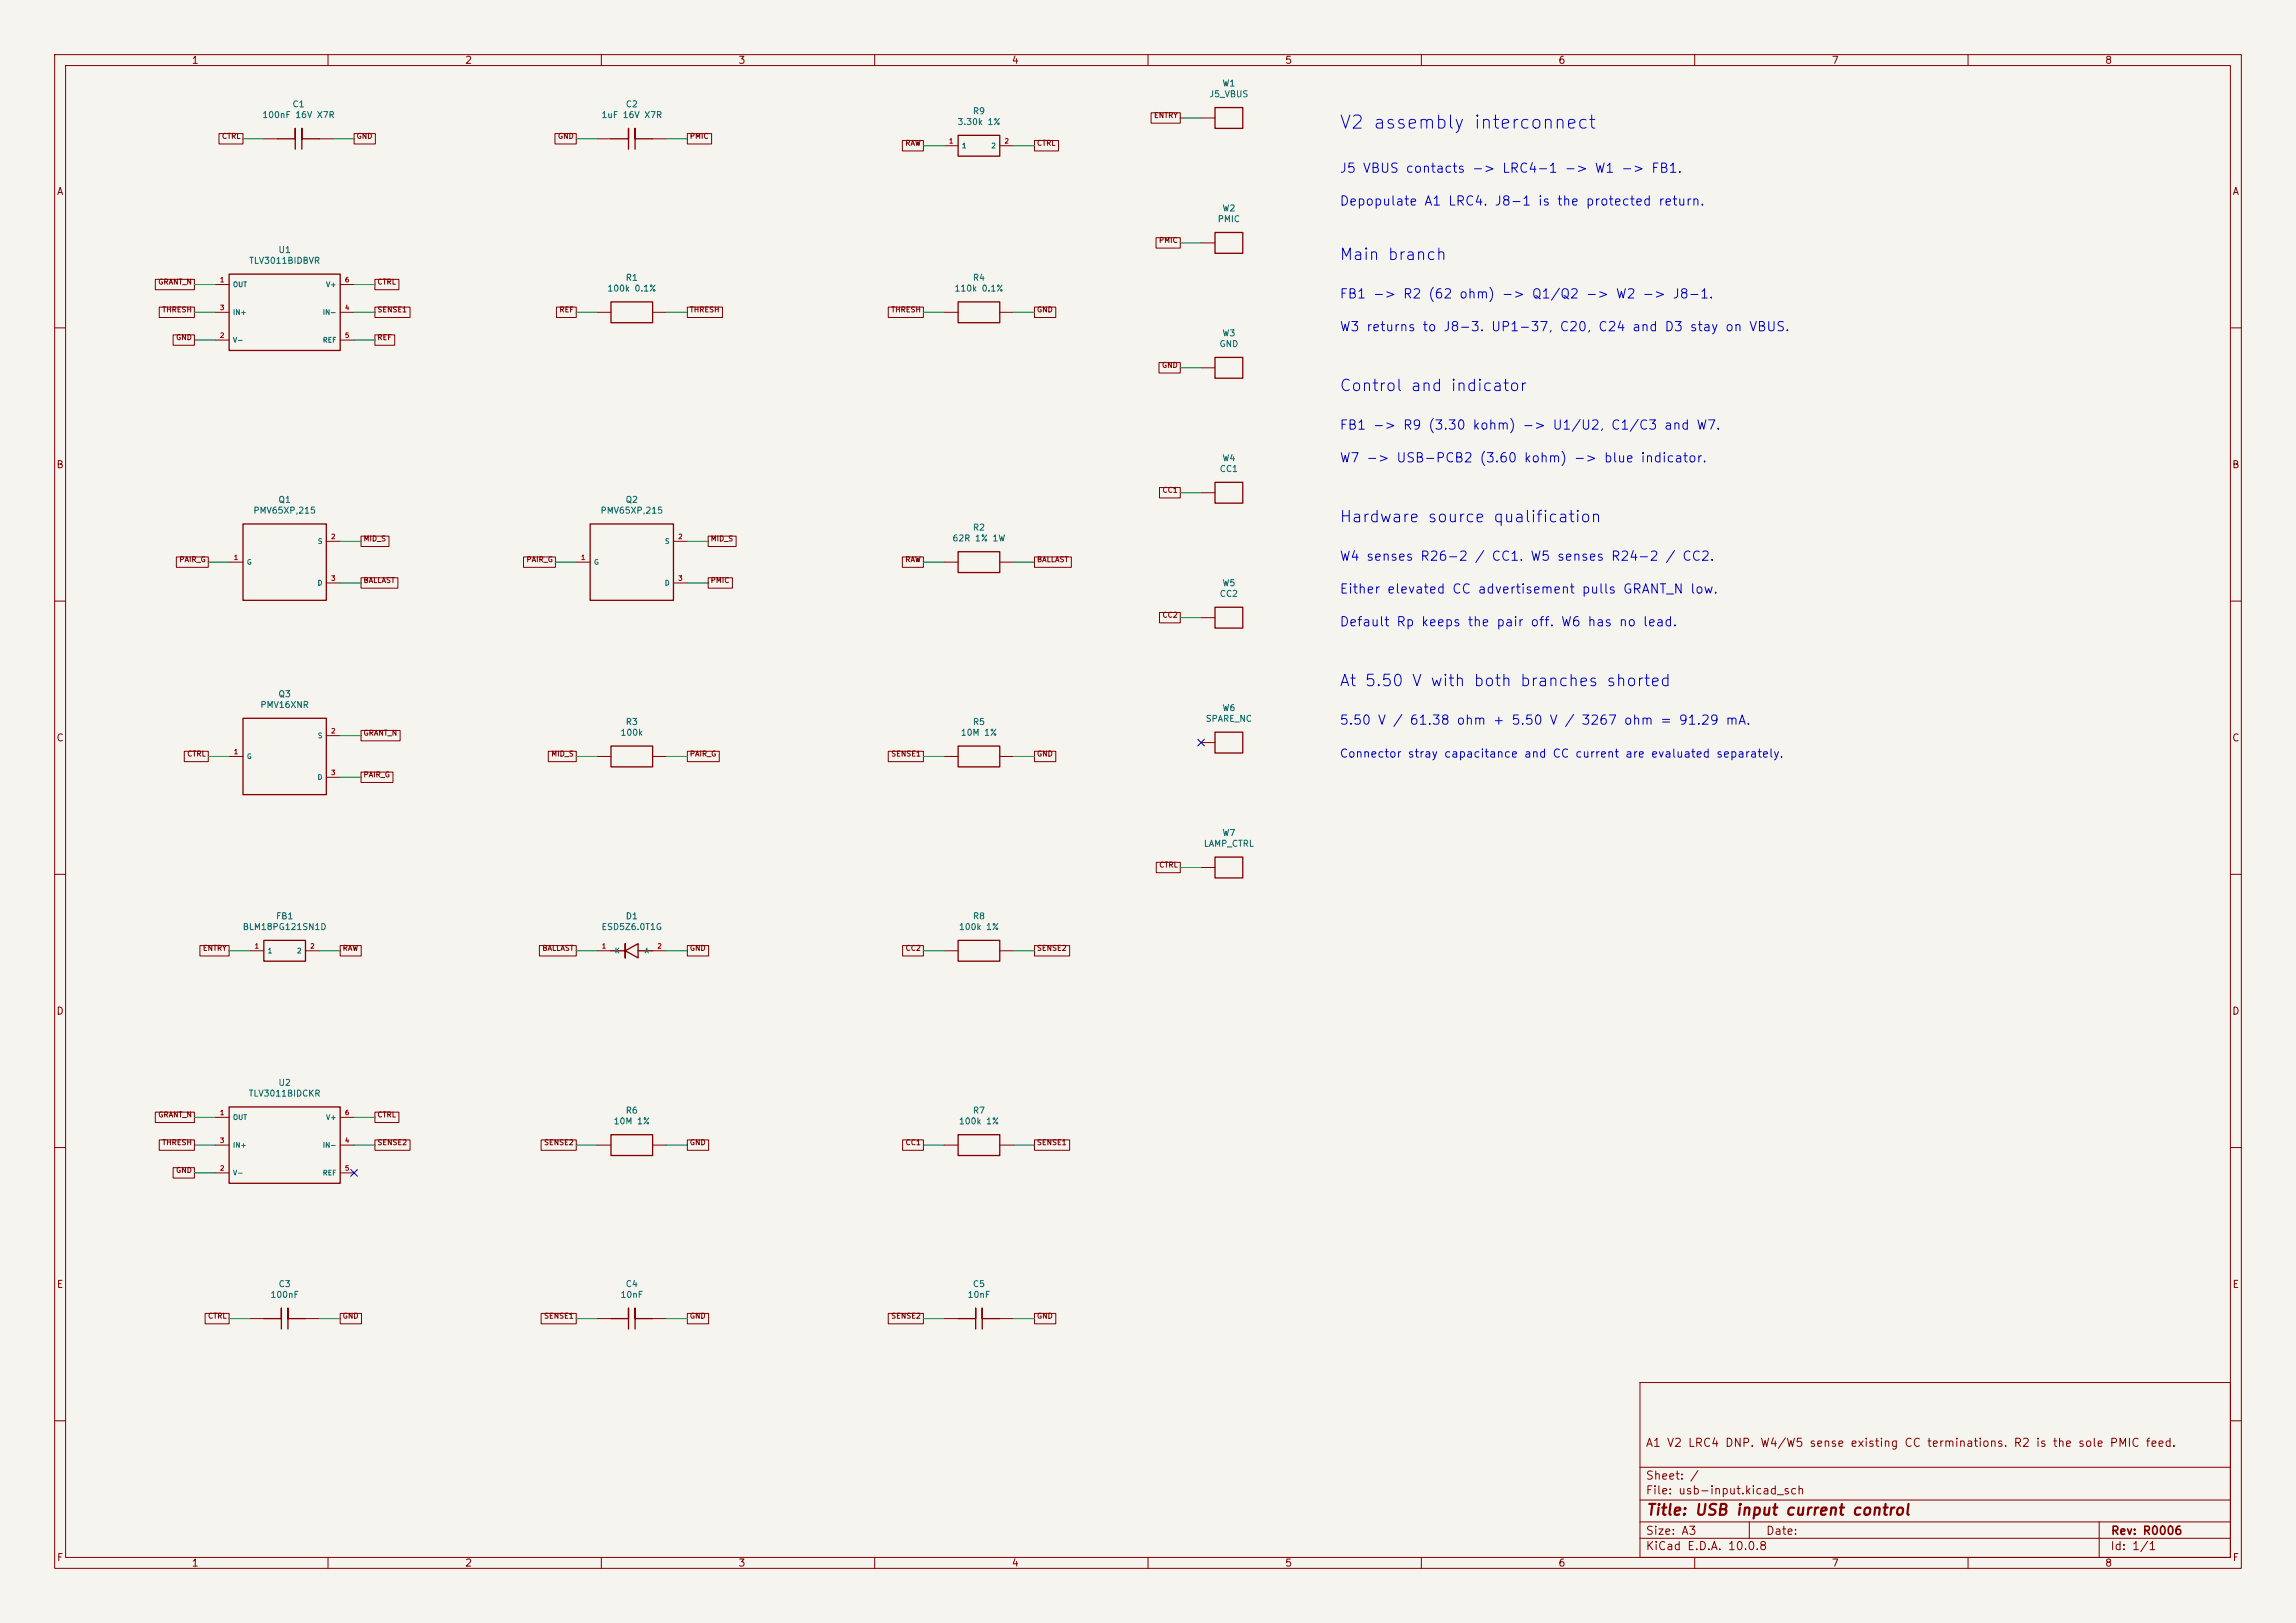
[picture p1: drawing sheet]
<svg xmlns="http://www.w3.org/2000/svg" width="420mm" height="297mm" viewBox="0 0 420 297" stroke-linecap="round" stroke-linejoin="round" font-family="sans-serif">
<defs><g id="words">
<text font-size="2.4" fill="#0000c2" x="244.9" y="24.2">V2 assembly interconnect</text>
<g font-size="2.1" fill="#0000c2">
<text x="244.9" y="48.1">Main branch</text>
<text x="244.9" y="72.1">Control and indicator</text>
<text x="244.9" y="96.1">Hardware source qualification</text>
<text x="244.9" y="126.1">At 5.50 V with both branches shorted</text>
</g>
<text font-size="2" fill="#840000" x="301" y="277.8">Title: USB input current control</text>
<g font-size="1.7" fill="#0000c2">
<text x="244.9" y="32">J5 VBUS contacts -&gt; LRC4-1 -&gt; W1 -&gt; FB1.</text>
<text x="244.9" y="38">Depopulate A1 LRC4. J8-1 is the protected return.</text>
<text x="244.9" y="55">FB1 -&gt; R2 (62 ohm) -&gt; Q1/Q2 -&gt; W2 -&gt; J8-1.</text>
<text x="244.9" y="61">W3 returns to J8-3. UP1-37, C20, C24 and D3 stay on VBUS.</text>
<text x="244.9" y="79">FB1 -&gt; R9 (3.30 kohm) -&gt; U1/U2, C1/C3 and W7.</text>
<text x="244.9" y="85">W7 -&gt; USB-PCB2 (3.60 kohm) -&gt; blue indicator.</text>
<text x="244.9" y="103">W4 senses R26-2 / CC1. W5 senses R24-2 / CC2.</text>
<text x="244.9" y="109">Either elevated CC advertisement pulls GRANT_N low.</text>
<text x="244.9" y="115">Default Rp keeps the pair off. W6 has no lead.</text>
<text x="244.9" y="133">5.50 V / 61.38 ohm + 5.50 V / 3267 ohm = 91.29 mA.</text>
</g>
<text font-size="1.5" fill="#0000c2" x="245" y="139">Connector stray capacitance and CC current are evaluated separately.</text>
<g font-size="1.5" fill="#840000">
<text x="300.9" y="265.1">A1 V2 LRC4 DNP. W4/W5 sense existing CC terminations. R2 is the sole PMIC feed.</text>
<text x="300.9" y="273.8">File: usb-input.kicad_sch</text>
<text x="300.9" y="271.1">Sheet: /</text>
<text x="300.9" y="281.2">Size: A3</text>
<text x="322.9" y="281.2">Date:</text>
<text x="386" y="281.2">Rev: R0006</text>
<text x="300.9" y="284">KiCad E.D.A. 10.0.8</text>
<text x="385.9" y="284">Id: 1/1</text>
</g>
<g font-size="1.3" fill="#840000">
<text x="35" y="12">1</text>
<text x="85" y="12">2</text>
<text x="135" y="12">3</text>
<text x="185" y="12">4</text>
<text x="235" y="12">5</text>
<text x="285" y="12">6</text>
<text x="335" y="12">7</text>
<text x="385" y="12">8</text>
<text x="10.3" y="36">A</text>
<text x="408.3" y="36">A</text>
<text x="10.2" y="86">B</text>
<text x="408.2" y="86">B</text>
<text x="10.2" y="136">C</text>
<text x="408.2" y="136">C</text>
<text x="10.2" y="186">D</text>
<text x="408.2" y="186">D</text>
<text x="10.3" y="236">E</text>
<text x="408.3" y="236">E</text>
<text x="10.3" y="286">F</text>
<text x="35" y="287">1</text>
<text x="85" y="287">2</text>
<text x="135" y="287">3</text>
<text x="185" y="287">4</text>
<text x="235" y="287">5</text>
<text x="285" y="287">6</text>
<text x="335" y="287">7</text>
<text x="385" y="287">8</text>
<text x="408.3" y="286">F</text>
</g>
<g font-size="1.1" fill="#006464">
<text x="223.5" y="16.1">W1</text>
<text x="47.9" y="21.9">100nF 16V X7R</text>
<text x="53.4" y="19.9">C1</text>
<text x="109.9" y="21.9">1uF 16V X7R</text>
<text x="114.4" y="19.9">C2</text>
<text x="175" y="23.1">3.30k 1%</text>
<text x="177.9" y="21.2">R9</text>
<text x="221.1" y="18.1">J5_VBUS</text>
<text x="222.7" y="40.9">PMIC</text>
<text x="223.5" y="38.9">W2</text>
<text x="50.8" y="46.6">U1</text>
<text x="45.5" y="48.5">TLV3011BIDBVR</text>
<text x="111" y="53.6">100k 0.1%</text>
<text x="114.4" y="51.6">R1</text>
<text x="174.5" y="53.6">110k 0.1%</text>
<text x="177.9" y="51.6">R4</text>
<text x="223" y="63.8">GND</text>
<text x="223.5" y="61.8">W3</text>
<text x="223" y="86.6">CC1</text>
<text x="223.5" y="84.7">W4</text>
<text x="46.3" y="94.3">PMV65XP,215</text>
<text x="50.8" y="92.3">Q1</text>
<text x="109.8" y="94.3">PMV65XP,215</text>
<text x="114.3" y="92.3">Q2</text>
<text x="174.1" y="99.3">62R 1% 1W</text>
<text x="177.9" y="97.4">R2</text>
<text x="223.5" y="107.5">W5</text>
<text x="223" y="109.5">CC2</text>
<text x="47.5" y="129.8">PMV16XNR</text>
<text x="50.8" y="127.8">Q3</text>
<text x="223.5" y="130.4">W6</text>
<text x="113.4" y="134.9">100k</text>
<text x="114.4" y="132.9">R3</text>
<text x="175.7" y="134.9">10M 1%</text>
<text x="177.9" y="132.9">R5</text>
<text x="220.5" y="132.4">SPARE_NC</text>
<text x="220.1" y="155.2">LAMP_CTRL</text>
<text x="223.5" y="153.2">W7</text>
<text x="44.3" y="170.5">BLM18PG121SN1D</text>
<text x="50.4" y="168.5">FB1</text>
<text x="109.9" y="170.5">ESD5Z6.0T1G</text>
<text x="114.4" y="168.5">D1</text>
<text x="175.3" y="170.5">100k 1%</text>
<text x="177.9" y="168.5">R8</text>
<text x="45.4" y="200.9">TLV3011BIDCKR</text>
<text x="50.8" y="199">U2</text>
<text x="112.2" y="206">10M 1%</text>
<text x="114.4" y="204">R6</text>
<text x="175.3" y="206">100k 1%</text>
<text x="177.9" y="204">R7</text>
<text x="49.4" y="237.8">100nF</text>
<text x="50.9" y="235.8">C3</text>
<text x="113.4" y="237.8">10nF</text>
<text x="114.4" y="235.8">C4</text>
<text x="176.9" y="237.8">10nF</text>
<text x="177.9" y="235.8">C5</text>
</g>
<g font-size="1" fill="#840000">
<text x="211" y="21.8">ENTRY</text>
<text x="40.5" y="25.6">CTRL</text>
<text x="65.1" y="25.6">GND</text>
<text x="102" y="25.6">GND</text>
<text x="126.1" y="25.6">PMIC</text>
<text x="165.5" y="26.9">RAW</text>
<text x="189.6" y="26.9">CTRL</text>
<text x="211.9" y="44.7">PMIC</text>
<text x="28.9" y="52.3">GRANT_N</text>
<text x="68.9" y="52.3">CTRL</text>
<text x="29.6" y="57.4">THRESH</text>
<text x="68.9" y="57.4">SENSE1</text>
<text x="102.2" y="57.4">REF</text>
<text x="126.1" y="57.4">THRESH</text>
<text x="162.9" y="57.4">THRESH</text>
<text x="189.6" y="57.4">GND</text>
<text x="32.1" y="62.5">GND</text>
<text x="68.9" y="62.5">REF</text>
<text x="212.5" y="67.5">GND</text>
<text x="212.5" y="90.4">CC1</text>
<text x="66.4" y="99.3">MID_S</text>
<text x="129.9" y="99.3">MID_S</text>
<text x="32.7" y="103.1">PAIR_G</text>
<text x="66.4" y="106.9">BALLAST</text>
<text x="96.2" y="103.1">PAIR_G</text>
<text x="129.9" y="106.9">PMIC</text>
<text x="165.5" y="103.1">RAW</text>
<text x="189.6" y="103.1">BALLAST</text>
<text x="212.5" y="113.3">CC2</text>
<text x="66.4" y="134.9">GRANT_N</text>
<text x="34.2" y="138.7">CTRL</text>
<text x="66.4" y="142.5">PAIR_G</text>
<text x="100.7" y="138.7">MID_S</text>
<text x="126.1" y="138.7">PAIR_G</text>
<text x="162.9" y="138.7">SENSE1</text>
<text x="189.6" y="138.7">GND</text>
<text x="212" y="159">CTRL</text>
<text x="37" y="174.2">ENTRY</text>
<text x="62.6" y="174.2">RAW</text>
<text x="99.1" y="174.2">BALLAST</text>
<text x="126.1" y="174.2">GND</text>
<text x="165.6" y="174.2">CC2</text>
<text x="189.6" y="174.2">SENSE2</text>
<text x="28.9" y="204.7">GRANT_N</text>
<text x="29.6" y="209.8">THRESH</text>
<text x="68.9" y="204.7">CTRL</text>
<text x="68.9" y="209.8">SENSE2</text>
<text x="99.4" y="209.8">SENSE2</text>
<text x="126.1" y="209.8">GND</text>
<text x="165.6" y="209.8">CC1</text>
<text x="189.6" y="209.8">SENSE1</text>
<text x="32.1" y="214.9">GND</text>
<text x="38" y="241.5">CTRL</text>
<text x="62.6" y="241.5">GND</text>
<text x="99.4" y="241.5">SENSE1</text>
<text x="126.1" y="241.5">GND</text>
<text x="162.9" y="241.5">SENSE2</text>
<text x="189.6" y="241.5">GND</text>
</g>
<g font-size=".9" fill="#a90000">
<text x="173.5" y="26.5">1</text>
<text x="183.7" y="26.5">2</text>
<text x="40.2" y="51.9">1</text>
<text x="63" y="51.9">6</text>
<text x="40.2" y="56.9">3</text>
<text x="63" y="56.9">4</text>
<text x="40.2" y="62">2</text>
<text x="63" y="62">5</text>
<text x="60.5" y="98.8">2</text>
<text x="124" y="98.8">2</text>
<text x="42.7" y="102.7">1</text>
<text x="60.5" y="106.5">3</text>
<text x="106.2" y="102.7">1</text>
<text x="124" y="106.5">3</text>
<text x="60.5" y="134.4">2</text>
<text x="42.7" y="138.2">1</text>
<text x="60.5" y="142">3</text>
<text x="46.5" y="173.8">1</text>
<text x="56.7" y="173.8">2</text>
<text x="110" y="173.8">1</text>
<text x="120.2" y="173.8">2</text>
<text x="40.2" y="204.3">1</text>
<text x="40.2" y="209.3">3</text>
<text x="63" y="209.3">4</text>
<text x="63" y="204.3">6</text>
<text x="40.2" y="214.4">2</text>
<text x="63" y="214.4">5</text>
</g>
<g font-size=".9" fill="#006464">
<text x="175.9" y="27.4">1</text>
<text x="181.2" y="27.4">2</text>
<text x="42.5" y="52.8">OUT</text>
<text x="59.6" y="52.8">V+</text>
<text x="42.5" y="57.8">IN+</text>
<text x="59" y="57.8">IN-</text>
<text x="42.5" y="62.9">V-</text>
<text x="59" y="62.9">REF</text>
<text x="58" y="99.7">S</text>
<text x="121.5" y="99.7">S</text>
<text x="45.1" y="103.6">G</text>
<text x="58" y="107.4">D</text>
<text x="108.6" y="103.6">G</text>
<text x="121.5" y="107.4">D</text>
<text x="58" y="135.3">S</text>
<text x="45.1" y="139.1">G</text>
<text x="58" y="142.9">D</text>
<text x="48.9" y="174.7">1</text>
<text x="54.2" y="174.7">2</text>
<text x="112.4" y="174.7">K</text>
<text x="117.8" y="174.7">A</text>
<text x="42.5" y="205.2">OUT</text>
<text x="59.6" y="205.2">V+</text>
<text x="42.5" y="215.3">V-</text>
<text x="42.5" y="210.2">IN+</text>
<text x="59" y="210.2">IN-</text>
<text x="59" y="215.3">REF</text>
</g>
</g></defs>
<path d="M0 0h420v297h-420z" fill="#f5f4ef" stroke="#f5f4ef" stroke-width=".18"/>
<g fill="none" stroke="#840000" stroke-width=".18">
<path d="M10 10h400v277h-400zM12 12h396v273h-396zM60 10v2M110 10v2M160 10v2M210 10v2M260 10v2M310 10v2M360 10v2M40.1 24.4h4.3v2h-4.3zM48.3 25.4h2.5M58.4 25.4h2.6"/>
<path d="M64.8 24.4h3.9v2h-3.9zM101.5 24.4h3.9v2h-3.9zM109.2 25.4h2.6M119.4 25.4h2.5M125.7 24.4h4.5v2h-4.5zM165.1 25.7h3.8v1.9h-3.8zM172.7 26.7h2.6M182.9 26.7h2.5M189.2 25.7h4.4v1.9h-4.4zM210.6 20.6h5.3v1.9h-5.3zM219.7 21.6h2.5M28.4 51.1h7.2v1.9h-7.2z"/>
<path d="M29.1 56.2h6.5v1.9h-6.5zM39.4 57.2h2.5M39.4 52.1h2.5M62.2 57.2h2.6M62.2 52.1h2.6M68.6 56.2h6.4v1.9h-6.4zM68.6 51.1h4.4v1.9h-4.4zM101.8 56.2h3.6v1.9h-3.6zM109.2 57.2h2.6M119.4 57.2h2.5M125.7 56.2h6.5v1.9h-6.5zM162.5 56.2h6.4v1.9h-6.4z"/>
<path d="M172.7 57.2h2.6M182.9 57.2h2.5M189.2 56.2h3.9v1.9h-3.9zM211.5 43.5h4.4v1.9h-4.4zM219.7 44.5h2.5M10 60h2M31.7 61.3h3.9v1.9h-3.9zM39.4 62.2h2.5M62.2 62.2h2.6M68.6 61.3h3.6v1.9h-3.6zM212 66.4h3.9v1.9h-3.9zM219.7 67.3h2.5"/>
<path d="M408 60h2M59.7 99.1h2.5M66 98.1h5.2v1.9h-5.2zM123.2 99.1h2.5M129.5 98.1h5.2v1.9h-5.2zM212.1 89.2h3.8v1.9h-3.8zM219.7 90.2h2.5M10 110h2M32.3 101.9h5.8v1.9h-5.8zM41.9 102.9h2.5M59.7 106.7h2.5M66 105.7h6.8v1.9h-6.8z"/>
<path d="M95.8 101.9h5.8v1.9h-5.8zM105.4 102.9h2.5M123.2 106.7h2.5M129.5 105.7h4.5v1.9h-4.5zM165.1 101.9h3.8v1.9h-3.8zM172.7 102.9h2.6M182.9 102.9h2.5M189.2 101.9h6.8v1.9h-6.8zM212.1 112.1h3.8v1.9h-3.8zM219.7 113h2.5M408 110h2M33.7 137.5h4.4v1.9h-4.4z"/>
<path d="M41.9 138.4h2.5M59.7 134.6h2.5M66 133.7h7.2v1.9h-7.2zM100.3 137.5h5.1v1.9h-5.1zM109.2 138.4h2.6M119.4 138.4h2.5M125.7 137.5h5.9v1.9h-5.9zM162.5 137.5h6.4v1.9h-6.4zM172.7 138.4h2.6M182.9 138.4h2.5M189.2 137.5h3.9v1.9h-3.9zM219.7 135.9h2.5"/>
<path d="M10 160h2M59.7 142.2h2.5M66 141.3h5.9v1.9h-5.9zM211.5 157.8h4.4v1.9h-4.4zM219.7 158.8h2.5M408 160h2M36.6 173h5.3v1.9h-5.3zM45.7 174h2.6M55.9 174h2.5M62.2 173h3.9v1.9h-3.9zM98.7 173h6.7v1.9h-6.7zM109.2 174h2.6"/>
<path d="M119.4 174h2.5M125.7 173h3.9v1.9h-3.9zM165.1 173h3.8v1.9h-3.8zM172.7 174h2.6M182.9 174h2.5M189.2 173h6.5v1.9h-6.5zM10 210h2M28.4 203.5h7.2v1.9h-7.2zM29.1 208.6h6.5v1.9h-6.5zM31.7 213.7h3.9v1.9h-3.9zM39.4 209.6h2.5M39.4 204.5h2.5"/>
<path d="M39.4 214.6h2.5M62.2 209.6h2.6M62.2 204.5h2.6M62.2 214.6h2.6M68.6 203.5h4.4v1.9h-4.4zM68.6 208.6h6.4v1.9h-6.4zM99 208.6h6.4v1.9h-6.4zM109.2 209.6h2.6M119.4 209.6h2.5M125.7 208.6h3.9v1.9h-3.9zM165.1 208.6h3.8v1.9h-3.8zM172.7 209.6h2.6"/>
<path d="M182.9 209.6h2.5M189.2 208.6h6.5v1.9h-6.5zM408 210h2M37.5 240.3h4.4v2h-4.4zM45.7 241.3h2.6M55.9 241.3h2.5M62.2 240.3h3.9v2h-3.9zM99 240.3h6.4v2h-6.4zM109.2 241.3h2.6M119.4 241.3h2.5M125.7 240.3h3.9v2h-3.9zM162.5 240.3h6.4v2h-6.4z"/>
<path d="M172.7 241.3h2.6M182.9 241.3h2.5M189.2 240.3h3.9v2h-3.9zM300 253h108v32h-108zM10 260h2M300 278.5h108M300 274.5h108M300 268.5h108M320 278.5v3M384 278.5v6.5M408 260h2M60 285v2"/>
<path d="M110 285v2M160 285v2M210 285v2M260 285v2M300 281.5h108M310 285v2M360 285v2"/>
</g>
<g fill="none" stroke="#840000" stroke-width=".24">
<path d="M222.2 19.7h5.1v3.8h-5.1zM50.8 25.4h3.2v-1.9v3.8M58.4 25.4h-3.2v-1.9v3.8M111.8 25.4h3.2v-1.9v3.8M119.4 25.4h-3.2v-1.9v3.8M175.3 24.8h7.6v3.8h-7.6zM41.9 50.2h20.3v13.9h-20.3zM111.8 55.2h7.6v3.9h-7.6zM175.3 55.2h7.6v3.9h-7.6zM222.2 42.5h5.1v3.9h-5.1zM222.2 65.4h5.1v3.8h-5.1zM44.4 95.9h15.3v14h-15.3z"/>
<path d="M107.9 95.9h15.3v14h-15.3zM222.2 88.3h5.1v3.8h-5.1zM175.3 101h7.6v3.8h-7.6zM222.2 111.1h5.1v3.8h-5.1zM44.4 131.4h15.3v14h-15.3zM111.8 136.5h7.6v3.8h-7.6zM175.3 136.5h7.6v3.8h-7.6zM222.2 134h5.1v3.8h-5.1zM222.2 156.8h5.1v3.9h-5.1zM48.3 172.1h7.6v3.8h-7.6zM111.8 174h2.6v1.3v-2.6v1.3l2.3 1.3v-2.6l-2.3 1.3M116.7 174h2.7"/>
<path d="M175.3 172.1h7.6v3.8h-7.6zM41.9 202.6h20.3v13.9h-20.3zM111.8 207.6h7.6v3.9h-7.6zM175.3 207.6h7.6v3.9h-7.6zM48.3 241.3h3.2v-1.9v3.8M55.9 241.3h-3.2v-1.9v3.8M111.8 241.3h3.2v-1.9v3.8M119.4 241.3h-3.2v-1.9v3.8M175.3 241.3h3.2v-1.9v3.8M182.9 241.3h-3.2v-1.9v3.8"/>
</g>
<g fill="none" stroke="#009600" stroke-width=".18">
<path d="M44.4 25.4h3.9M61 25.4h3.8M105.4 25.4h3.8M121.9 25.4h3.8M168.9 26.7h3.8M185.4 26.7h3.8M215.9 21.6h3.8M35.6 57.2h3.8M35.6 52.1h3.8M64.8 57.2h3.8M64.8 52.1h3.8M105.4 57.2h3.8"/>
<path d="M121.9 57.2h3.8M168.9 57.2h3.8M185.4 57.2h3.8M215.9 44.5h3.8M35.6 62.2h3.8M64.8 62.2h3.8M215.9 67.3h3.8M62.2 99.1h3.8M125.7 99.1h3.8M215.9 90.2h3.8M38.1 102.9h3.8M62.2 106.7h3.8"/>
<path d="M101.6 102.9h3.8M125.7 106.7h3.8M168.9 102.9h3.8M185.4 102.9h3.8M215.9 113h3.8M38.1 138.4h3.8M62.2 134.6h3.8M105.4 138.4h3.8M121.9 138.4h3.8M168.9 138.4h3.8M185.4 138.4h3.8M62.2 142.2h3.8"/>
<path d="M215.9 158.8h3.8M41.9 174h3.8M58.4 174h3.8M105.4 174h3.8M121.9 174h3.8M168.9 174h3.8M185.4 174h3.8M35.6 204.5h3.8M35.6 209.6h3.8M35.6 214.6h3.8M64.8 204.5h3.8M64.8 209.6h3.8"/>
<path d="M105.4 209.6h3.8M121.9 209.6h3.8M168.9 209.6h3.8M185.4 209.6h3.8M41.9 241.3h3.8M58.4 241.3h3.8M105.4 241.3h3.8M121.9 241.3h3.8M168.9 241.3h3.8M185.4 241.3h3.8"/>
</g>
<path d="M219.1 135.3l1.2 1.2M220.3 135.3l-1.2 1.2M64.2 214l1.2 1.2M65.4 214l-1.2 1.2" fill="none" stroke="#000084" stroke-width=".18"/>
<use href="#words"/>
</svg>
